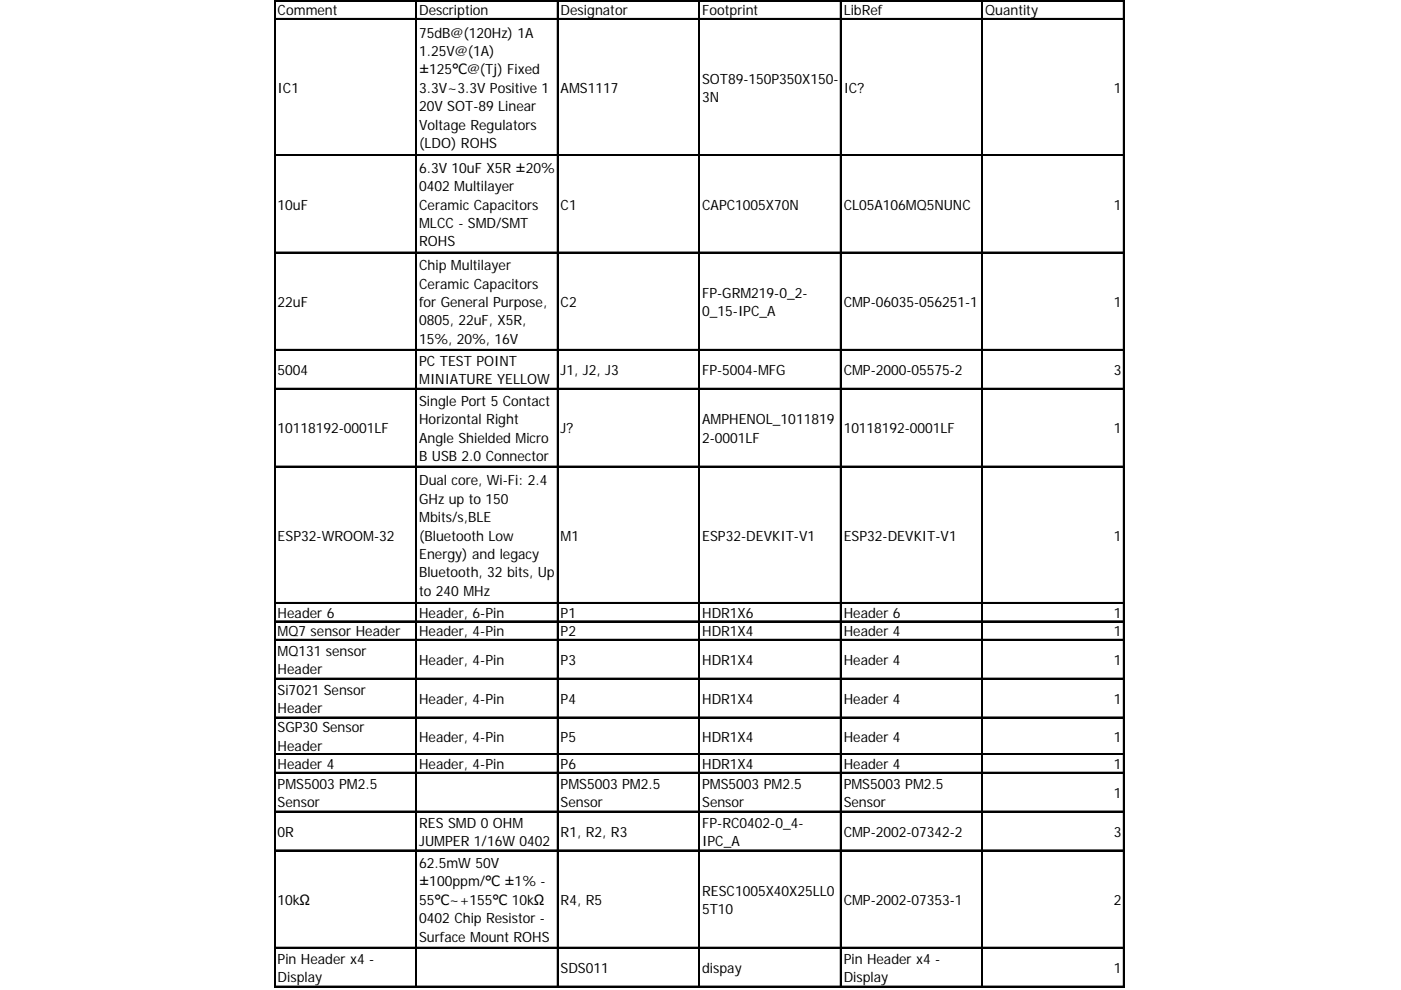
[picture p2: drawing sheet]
<svg xmlns="http://www.w3.org/2000/svg" width="297mm" height="210mm" viewBox="0 0 297 210" stroke-linecap="round" stroke-linejoin="round" font-family="sans-serif">
<defs><g id="words">
<g font-size="3">
<text x="58.9" y="3.3">Comment</text>
<text x="88.9" y="3.3">Description</text>
<text x="118.9" y="3.3">Designator</text>
<text x="148.9" y="3.3">Footprint</text>
<text x="178.9" y="3.3">LibRef</text>
<text x="208.9" y="3.3">Quantity</text>
<text x="88.9" y="8">75dB@(120Hz) 1A</text>
<text x="88.9" y="11.9">1.25V@(1A)</text>
<text x="88.9" y="15.8">±125℃@(Tj) Fixed</text>
<text x="148.9" y="17.7">SOT89-150P350X150-</text>
<text x="58.9" y="19.7">IC1</text>
<text x="88.9" y="19.7">3.3V~3.3V Positive 1</text>
<text x="88.9" y="23.6">20V SOT-89 Linear</text>
<text x="118.9" y="19.7">AMS1117</text>
<text x="148.9" y="21.6">3N</text>
<text x="178.9" y="19.7">IC?</text>
<text x="236.2" y="19.7">1</text>
<text x="88.9" y="27.5">Voltage Regulators</text>
<text x="88.9" y="31.4">(LDO) ROHS</text>
<text x="88.9" y="36.6">6.3V 10uF X5R ±20%</text>
<text x="88.9" y="40.5">0402 Multilayer</text>
<text x="58.9" y="44.4">10uF</text>
<text x="88.9" y="44.4">Ceramic Capacitors</text>
<text x="118.9" y="44.4">C1</text>
<text x="148.9" y="44.4">CAPC1005X70N</text>
<text x="178.9" y="44.4">CL05A106MQ5NUNC</text>
<text x="236.2" y="44.4">1</text>
<text x="88.9" y="48.3">MLCC - SMD/SMT</text>
<text x="88.9" y="52.2">ROHS</text>
<text x="88.9" y="57.3">Chip Multilayer</text>
<text x="58.9" y="65.1">22uF</text>
<text x="88.9" y="61.2">Ceramic Capacitors</text>
<text x="88.9" y="65.1">for General Purpose,</text>
<text x="118.9" y="65.1">C2</text>
<text x="148.9" y="63.1">FP-GRM219-0_2-</text>
<text x="178.9" y="65.1">CMP-06035-056251-1</text>
<text x="236.2" y="65.1">1</text>
<text x="88.9" y="69">0805, 22uF, X5R,</text>
<text x="148.9" y="67">0_15-IPC_A</text>
<text x="88.9" y="72.9">15%, 20%, 16V</text>
<text x="88.9" y="77.6">PC TEST POINT</text>
<text x="58.9" y="79.5">5004</text>
<text x="88.9" y="81.5">MINIATURE YELLOW</text>
<text x="118.9" y="79.5">J1, J2, J3</text>
<text x="148.9" y="79.5">FP-5004-MFG</text>
<text x="178.9" y="79.5">CMP-2000-05575-2</text>
<text x="236.2" y="79.5">3</text>
<text x="88.9" y="86">Single Port 5 Contact</text>
<text x="88.9" y="89.9">Horizontal Right</text>
<text x="148.9" y="89.9">AMPHENOL_1011819</text>
<text x="58.9" y="91.9">10118192-0001LF</text>
<text x="88.9" y="93.8">Angle Shielded Micro</text>
<text x="118.9" y="91.9">J?</text>
<text x="148.9" y="93.8">2-0001LF</text>
<text x="178.9" y="91.9">10118192-0001LF</text>
<text x="236.2" y="91.9">1</text>
<text x="88.9" y="97.7">B USB 2.0 Connector</text>
<text x="88.9" y="102.9">Dual core, Wi-Fi: 2.4</text>
<text x="88.9" y="106.8">GHz up to 150</text>
<text x="88.9" y="110.7">Mbits/s,BLE</text>
<text x="58.9" y="114.6">ESP32-WROOM-32</text>
<text x="88.9" y="114.6">(Bluetooth Low</text>
<text x="88.9" y="118.5">Energy) and legacy</text>
<text x="118.9" y="114.6">M1</text>
<text x="148.9" y="114.6">ESP32-DEVKIT-V1</text>
<text x="178.9" y="114.6">ESP32-DEVKIT-V1</text>
<text x="236.2" y="114.6">1</text>
<text x="88.9" y="122.4">Bluetooth, 32 bits, Up</text>
<text x="58.9" y="131">Header 6</text>
<text x="88.9" y="126.3">to 240 MHz</text>
<text x="88.9" y="131">Header, 6-Pin</text>
<text x="118.9" y="131">P1</text>
<text x="148.9" y="131">HDR1X6</text>
<text x="178.9" y="131">Header 6</text>
<text x="236.2" y="131">1</text>
<text x="58.9" y="134.9">MQ7 sensor Header</text>
<text x="88.9" y="134.9">Header, 4-Pin</text>
<text x="118.9" y="134.9">P2</text>
<text x="148.9" y="134.9">HDR1X4</text>
<text x="178.9" y="134.9">Header 4</text>
<text x="236.2" y="134.9">1</text>
<text x="58.9" y="139">MQ131 sensor</text>
<text x="58.9" y="142.9">Header</text>
<text x="88.9" y="141">Header, 4-Pin</text>
<text x="118.9" y="141">P3</text>
<text x="148.9" y="141">HDR1X4</text>
<text x="178.9" y="141">Header 4</text>
<text x="236.2" y="141">1</text>
<text x="58.9" y="147.3">Si7021 Sensor</text>
<text x="88.9" y="149.2">Header, 4-Pin</text>
<text x="118.9" y="149.2">P4</text>
<text x="148.9" y="149.2">HDR1X4</text>
<text x="178.9" y="149.2">Header 4</text>
<text x="236.2" y="149.2">1</text>
<text x="58.9" y="151.2">Header</text>
<text x="58.9" y="155.3">SGP30 Sensor</text>
<text x="58.9" y="159.2">Header</text>
<text x="88.9" y="157.3">Header, 4-Pin</text>
<text x="118.9" y="157.3">P5</text>
<text x="148.9" y="157.3">HDR1X4</text>
<text x="178.9" y="157.3">Header 4</text>
<text x="236.2" y="157.3">1</text>
<text x="58.9" y="163.1">Header 4</text>
<text x="58.9" y="167.2">PMS5003 PM2.5</text>
<text x="88.9" y="163.1">Header, 4-Pin</text>
<text x="118.9" y="163.1">P6</text>
<text x="118.9" y="167.2">PMS5003 PM2.5</text>
<text x="148.9" y="163.1">HDR1X4</text>
<text x="148.9" y="167.2">PMS5003 PM2.5</text>
<text x="178.9" y="163.1">Header 4</text>
<text x="178.9" y="167.2">PMS5003 PM2.5</text>
<text x="236.2" y="163.1">1</text>
<text x="58.9" y="171.1">Sensor</text>
<text x="118.9" y="171.1">Sensor</text>
<text x="148.9" y="171.1">Sensor</text>
<text x="178.9" y="171.1">Sensor</text>
<text x="236.2" y="169.2">1</text>
<text x="58.9" y="177.4">0R</text>
<text x="88.9" y="175.5">RES SMD 0 OHM</text>
<text x="88.9" y="179.4">JUMPER 1/16W 0402</text>
<text x="118.9" y="177.4">R1, R2, R3</text>
<text x="148.9" y="175.5">FP-RC0402-0_4-</text>
<text x="148.9" y="179.4">IPC_A</text>
<text x="178.9" y="177.4">CMP-2002-07342-2</text>
<text x="236.2" y="177.4">3</text>
<text x="88.9" y="184">62.5mW 50V</text>
<text x="58.9" y="191.8">10kΩ</text>
<text x="88.9" y="187.9">±100ppm/℃ ±1% -</text>
<text x="88.9" y="191.8">55℃~+155℃ 10kΩ</text>
<text x="118.9" y="191.8">R4, R5</text>
<text x="148.9" y="189.9">RESC1005X40X25LL0</text>
<text x="178.9" y="191.8">CMP-2002-07353-1</text>
<text x="236.2" y="191.8">2</text>
<text x="88.9" y="195.7">0402 Chip Resistor -</text>
<text x="148.9" y="193.8">5T10</text>
<text x="88.9" y="199.6">Surface Mount ROHS</text>
<text x="58.9" y="204.3">Pin Header x4 -</text>
<text x="58.9" y="208.2">Display</text>
<text x="118.9" y="206.3">SDS011</text>
<text x="148.9" y="206.3">dispay</text>
<text x="178.9" y="204.3">Pin Header x4 -</text>
<text x="178.9" y="208.2">Display</text>
<text x="236.2" y="206.3">1</text>
</g>
</g></defs>
<g fill="none" stroke="#000" stroke-width=".21">
<path d="M58.1 0v209.4M58.4 0h180.1M58.4 3.9h180.1M88.1 .3v209.1M118.1 .3v209.1M148.1 .3v209.1M178.2 .3v209.1M208.2 .3v209.1M238.2 .3v209.1M58.4 32.8h180.1M58.4 53.4h180.1M58.4 74.1h180.1"/>
<path d="M58.4 82.3h180.1M58.4 98.8h180.1M58.4 127.7h180.1M58.4 131.6h180.1M58.4 135.5h180.1M58.4 143.8h180.1M58.4 152h180.1M58.4 159.8h180.1M58.4 163.7h180.1M58.4 172h180.1M58.4 180.2h180.1M58.4 200.8h180.1"/>
<path d="M58.4 209.1h180.1"/>
</g>
<g fill="none" stroke="#000" stroke-width=".29">
<path d="M58.3 0v209.4M58.4 .1h180.1M58.4 4h180.1M88.3 .3v209.1M118.3 .3v209.1M148.3 .3v209.1M178.3 .3v209.1M208.3 .3v209.1M238.3 .3v209.1M58.4 33h180.1M58.4 53.6h180.1M58.4 74.2h180.1"/>
<path d="M58.4 82.5h180.1M58.4 99h180.1M58.4 127.9h180.1M58.4 131.8h180.1M58.4 135.7h180.1M58.4 143.9h180.1M58.4 152.2h180.1M58.4 160h180.1M58.4 163.9h180.1M58.4 172.1h180.1M58.4 180.3h180.1M58.4 201h180.1"/>
<path d="M58.4 209.2h180.1"/>
</g>
<use href="#words"/>
</svg>
